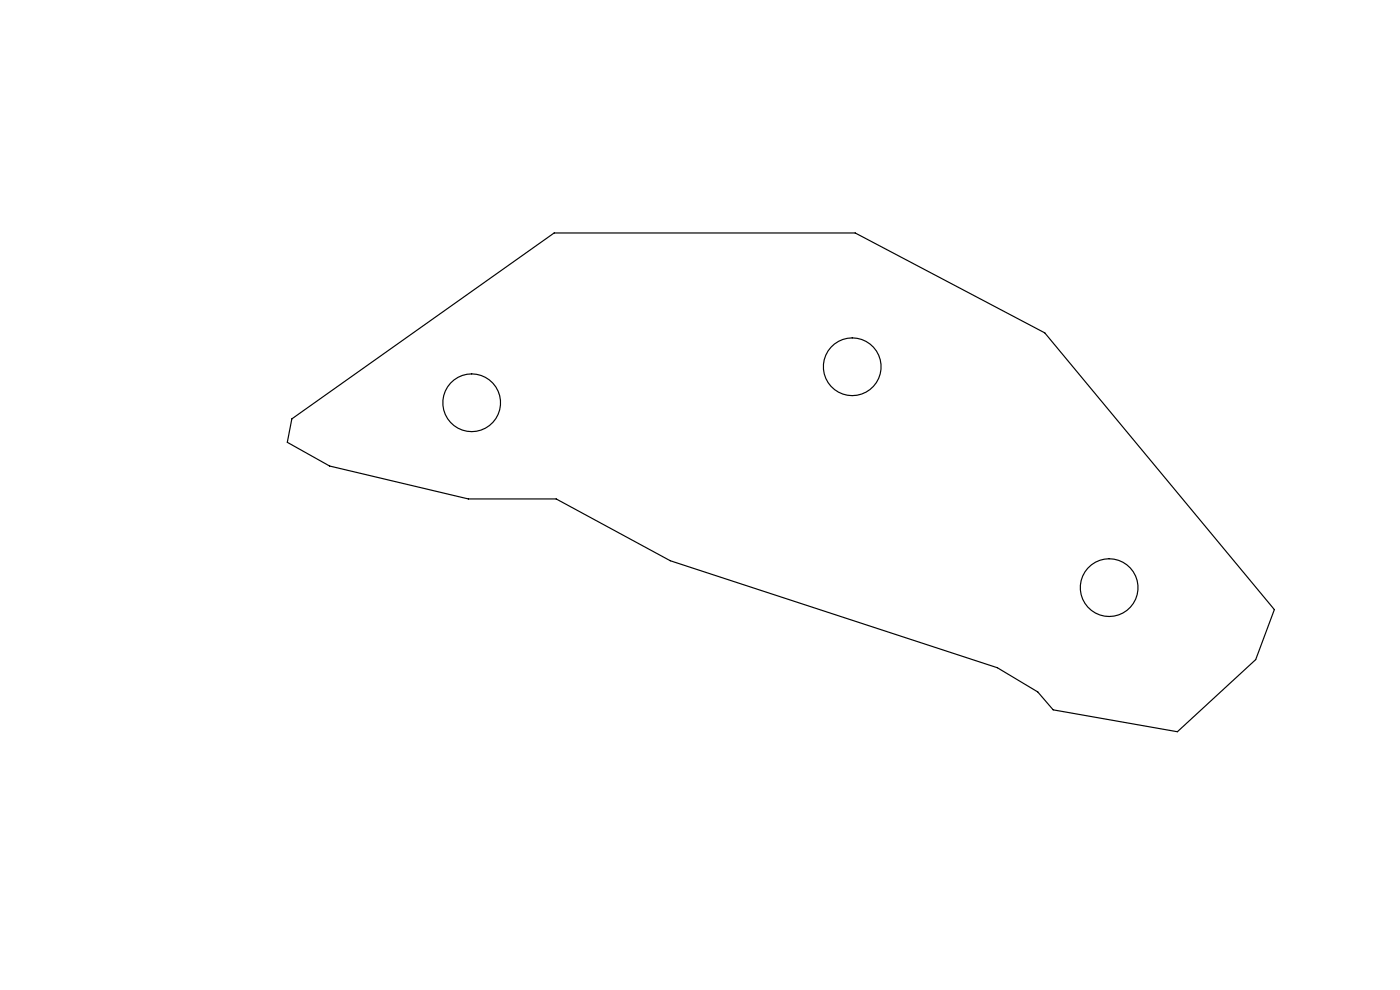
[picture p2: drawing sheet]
<svg xmlns="http://www.w3.org/2000/svg" width="297mm" height="210mm" viewBox="0 0 297 210" stroke-linecap="round" stroke-linejoin="round" font-family="sans-serif">
<g fill="none" stroke="#000" stroke-width=".25">
<path d="M61.9 88.9l55.7-39.5h63.8l40.2 21.2 48.7 58.7-3.9 10.6-16.6 15.3-26.4-4.6-3.3-3.8-8.5-5.2-69.4-22.7-24.2-13.1h-18.6l-29.5-6.9-9-5.1z"/>
<circle cx="180.8" cy="77.8" r="6.1"/>
<circle cx="100.1" cy="85.4" r="6.1"/>
<circle cx="235.3" cy="124.6" r="6.1"/>
</g>
</svg>
